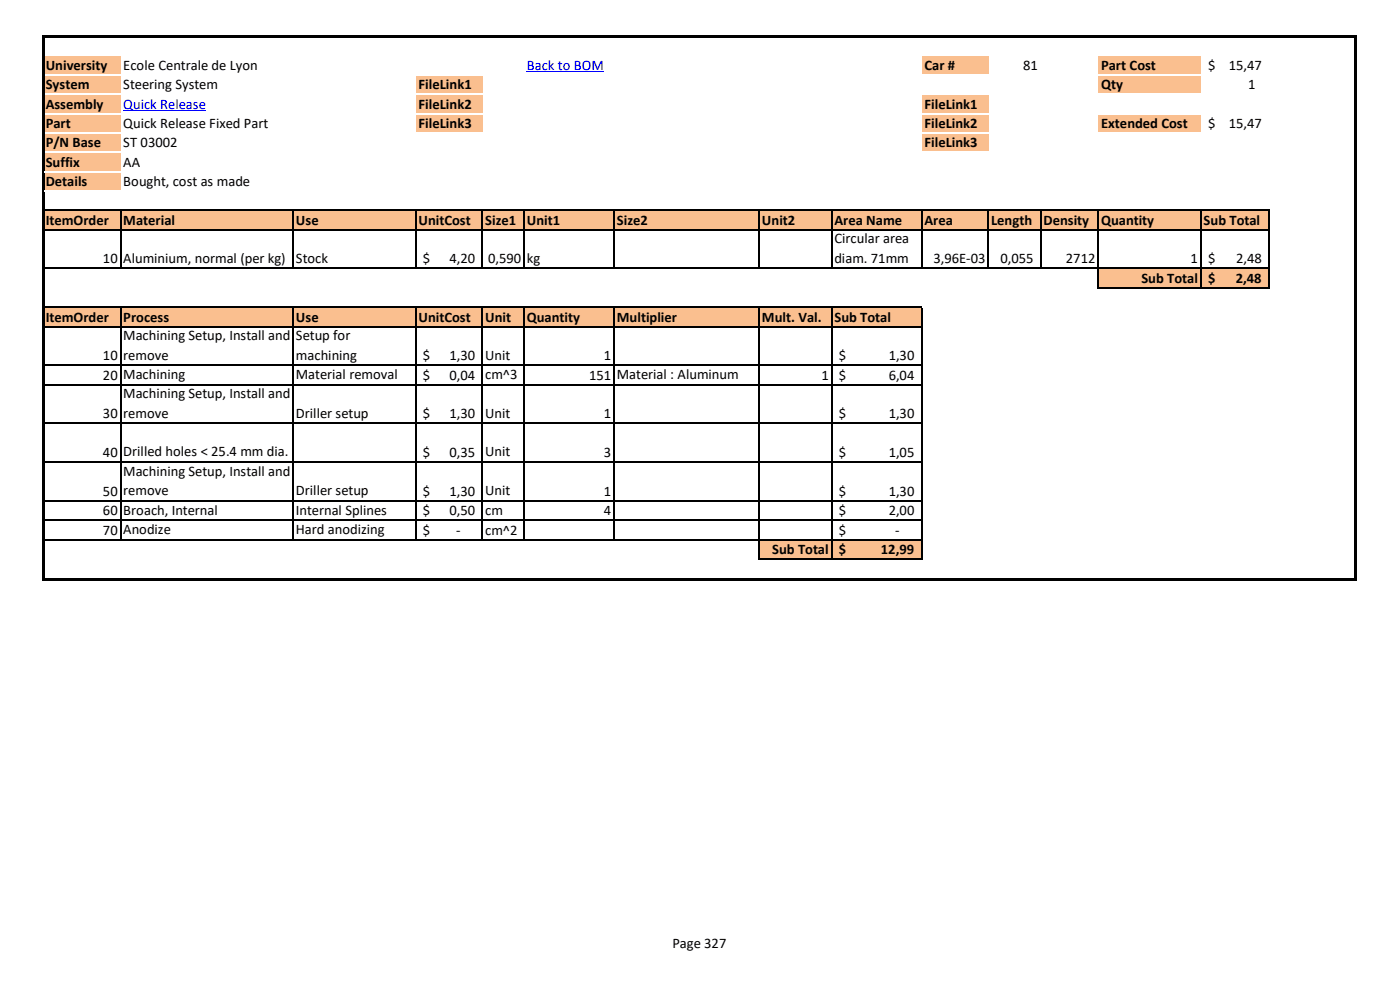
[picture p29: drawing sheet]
<svg xmlns="http://www.w3.org/2000/svg" width="297mm" height="210mm" viewBox="0 0 297 210" stroke-linecap="round" stroke-linejoin="round" font-family="sans-serif">
<defs><g id="words">
<g font-size="3.1">
<text x="9.7" y="14.8">University</text>
<text x="26.2" y="14.8">Ecole Centrale de Lyon</text>
<text x="196.1" y="14.8">Car #</text>
<text x="217.1" y="14.8">81</text>
<text x="233.6" y="14.8">Part Cost</text>
<text x="256.3" y="14.8">$</text>
<text x="260.7" y="14.8">15,47</text>
<text x="9.7" y="18.9">System</text>
<text x="9.7" y="23">Assembly</text>
<text x="26.2" y="18.9">Steering System</text>
<text x="88.8" y="18.9">FileLink1</text>
<text x="88.8" y="23">FileLink2</text>
<text x="196.1" y="23">FileLink1</text>
<text x="233.6" y="18.9">Qty</text>
<text x="264.8" y="18.9">1</text>
<text x="9.7" y="27.1">Part</text>
<text x="26.2" y="27.1">Quick Release Fixed Part</text>
<text x="88.8" y="27.1">FileLink3</text>
<text x="196.1" y="27.1">FileLink2</text>
<text x="233.6" y="27.1">Extended Cost</text>
<text x="256.3" y="27.1">$</text>
<text x="260.7" y="27.1">15,47</text>
<text x="9.7" y="31.2">P/N Base</text>
<text x="9.7" y="35.4">Suffix</text>
<text x="26.2" y="31.2">ST 03002</text>
<text x="26.2" y="35.4">AA</text>
<text x="196.1" y="31.2">FileLink3</text>
<text x="9.7" y="39.5">Details</text>
<text x="26.2" y="39.5">Bought, cost as made</text>
<text x="9.7" y="47.7">ItemOrder</text>
<text x="26.2" y="47.7">Material</text>
<text x="62.8" y="47.7">Use</text>
<text x="88.8" y="47.7">UnitCost</text>
<text x="102.9" y="47.7">Size1</text>
<text x="111.8" y="47.7">Unit1</text>
<text x="130.9" y="47.7">Size2</text>
<text x="161.7" y="47.7">Unit2</text>
<text x="177" y="47.7">Area Name</text>
<text x="196.1" y="47.7">Area</text>
<text x="210.3" y="47.7">Length</text>
<text x="221.4" y="47.7">Density</text>
<text x="233.6" y="47.7">Quantity</text>
<text x="255.3" y="47.7">Sub Total</text>
<text x="177" y="51.7">Circular area</text>
<text x="21.8" y="55.9">10</text>
<text x="26.2" y="55.8">Aluminium, normal (per kg)</text>
<text x="62.8" y="55.8">Stock</text>
<text x="89.7" y="55.9">$</text>
<text x="95.4" y="55.9">4,20</text>
<text x="103.6" y="55.9">0,590</text>
<text x="111.8" y="55.9">kg</text>
<text x="177" y="55.8">diam. 71mm</text>
<text x="198" y="55.9">3,96E-03</text>
<text x="212.2" y="55.9">0,055</text>
<text x="226.1" y="55.9">2712</text>
<text x="242.1" y="60">Sub Total</text>
<text x="252.6" y="55.9">1</text>
<text x="256.3" y="55.9">$</text>
<text x="256.3" y="60">$</text>
<text x="262.2" y="60">2,48</text>
<text x="262.2" y="55.9">2,48</text>
<text x="9.7" y="68.2">ItemOrder</text>
<text x="26.2" y="68.2">Process</text>
<text x="62.8" y="68.2">Use</text>
<text x="88.8" y="68.2">UnitCost</text>
<text x="102.9" y="68.2">Unit</text>
<text x="111.8" y="68.2">Quantity</text>
<text x="130.9" y="68.2">Multiplier</text>
<text x="161.7" y="68.2">Mult. Val.</text>
<text x="177" y="68.2">Sub Total</text>
<text x="21.8" y="76.4">10</text>
<text x="26.2" y="72.2">Machining Setup, Install and</text>
<text x="26.2" y="76.3">remove</text>
<text x="62.8" y="72.2">Setup for</text>
<text x="62.8" y="76.3">machining</text>
<text x="89.7" y="76.4">$</text>
<text x="95.4" y="76.4">1,30</text>
<text x="102.9" y="76.3">Unit</text>
<text x="128.1" y="76.4">1</text>
<text x="178" y="76.4">$</text>
<text x="188.5" y="76.4">1,30</text>
<text x="21.8" y="80.5">20</text>
<text x="26.2" y="80.4">Machining</text>
<text x="62.8" y="80.4">Material removal</text>
<text x="89.7" y="80.5">$</text>
<text x="95.4" y="80.5">0,04</text>
<text x="102.9" y="80.4">cm^3</text>
<text x="125" y="80.5">151</text>
<text x="130.9" y="80.4">Material : Aluminum</text>
<text x="174.3" y="80.5">1</text>
<text x="178" y="80.5">$</text>
<text x="188.5" y="80.5">6,04</text>
<text x="21.8" y="88.7">30</text>
<text x="26.2" y="84.5">Machining Setup, Install and</text>
<text x="26.2" y="88.6">remove</text>
<text x="62.8" y="88.6">Driller setup</text>
<text x="89.7" y="88.7">$</text>
<text x="95.4" y="88.7">1,30</text>
<text x="102.9" y="88.6">Unit</text>
<text x="128.1" y="88.7">1</text>
<text x="178" y="88.7">$</text>
<text x="188.5" y="88.7">1,30</text>
<text x="21.8" y="97">40</text>
<text x="26.2" y="96.8">Drilled holes &lt; 25.4 mm dia.</text>
<text x="26.2" y="100.9">Machining Setup, Install and</text>
<text x="89.7" y="97">$</text>
<text x="95.4" y="97">0,35</text>
<text x="102.9" y="96.8">Unit</text>
<text x="128.1" y="97">3</text>
<text x="178" y="97">$</text>
<text x="188.5" y="97">1,05</text>
<text x="21.8" y="105.2">50</text>
<text x="26.2" y="105">remove</text>
<text x="62.8" y="105">Driller setup</text>
<text x="89.7" y="105.2">$</text>
<text x="95.4" y="105.2">1,30</text>
<text x="102.9" y="105">Unit</text>
<text x="128.1" y="105.2">1</text>
<text x="178" y="105.2">$</text>
<text x="188.5" y="105.2">1,30</text>
<text x="21.8" y="109.3">60</text>
<text x="21.8" y="113.4">70</text>
<text x="26.2" y="109.3">Broach, Internal</text>
<text x="26.2" y="113.3">Anodize</text>
<text x="62.8" y="109.3">Internal Splines</text>
<text x="62.8" y="113.3">Hard anodizing</text>
<text x="89.7" y="109.3">$</text>
<text x="89.7" y="113.4">$</text>
<text x="95.4" y="109.3">0,50</text>
<text x="96.7" y="113.4">-</text>
<text x="102.9" y="109.3">cm</text>
<text x="102.9" y="113.4">cm^2</text>
<text x="128.1" y="109.3">4</text>
<text x="178" y="109.3">$</text>
<text x="178" y="113.4">$</text>
<text x="188.5" y="109.3">2,00</text>
<text x="189.9" y="113.4">-</text>
<text x="163.8" y="117.5">Sub Total</text>
<text x="178" y="117.5">$</text>
<text x="186.9" y="117.5">12,99</text>
<text x="142.6" y="201">Page 327</text>
</g>
<g font-size="3.1" fill="#00f">
<text x="111.8" y="14.8">Back to BOM</text>
<text x="26.2" y="23">Quick Release</text>
</g>
</g></defs>
<g fill="#fabf8f">
<path d="M9.2 11.8h16.4v4.1h-16.4z" fill-rule="evenodd"/>
<path d="M195.5 11.8h14.2v4.1h-14.2z" fill-rule="evenodd"/>
<path d="M233 11.8h21.8v4.1h-21.8z" fill-rule="evenodd"/>
<path d="M9.2 15.9h16.4v4.1h-16.4z" fill-rule="evenodd"/>
<path d="M88.2 15.9h14.2v4.1h-14.2z" fill-rule="evenodd"/>
<path d="M233 15.9h21.8v4.1h-21.8z" fill-rule="evenodd"/>
<path d="M9.2 20h16.4v8.2h-16.4z" fill-rule="evenodd"/>
<path d="M88.2 20h14.2v8.2h-14.2z" fill-rule="evenodd"/>
<path d="M195.5 20h14.2v8.2h-14.2z" fill-rule="evenodd"/>
<path d="M233 24.1h21.8v4.1h-21.8z" fill-rule="evenodd"/>
<path d="M9.2 28.2h16.4v4.1h-16.4z" fill-rule="evenodd"/>
<path d="M195.5 28.2h14.2v4.1h-14.2z" fill-rule="evenodd"/>
<path d="M9.2 32.3h16.4v8.3h-16.4z" fill-rule="evenodd"/>
<path d="M9.2 44.6h260.1v4.2h-260.1z" fill-rule="evenodd"/>
<path d="M233 56.9h36.3v4.2h-36.3z" fill-rule="evenodd"/>
<path d="M9.2 65.2h186.4v4.1h-186.4z" fill-rule="evenodd"/>
<path d="M161.1 114.5h34.5v4.1h-34.5z" fill-rule="evenodd"/>
</g>
<path d="M111.8 15.3h16.3M26.2 23.5h17.5" fill="none" stroke="#00f" stroke-width=".21"/>
<g fill="#fff">
<path d="M9.4 11.6h16.2v.3h-16.2z" fill-rule="evenodd"/>
<path d="M195.5 11.6h14.2v.3h-14.2z" fill-rule="evenodd"/>
<path d="M9.4 15.7h16.2v.3h-16.2z" fill-rule="evenodd"/>
<path d="M88.2 15.7h14.2v.3h-14.2z" fill-rule="evenodd"/>
<path d="M195.5 15.7h14.2v.3h-14.2z" fill-rule="evenodd"/>
<path d="M9.4 19.9h16.2v.2h-16.2z" fill-rule="evenodd"/>
<path d="M88.2 19.9h14.2v.2h-14.2z" fill-rule="evenodd"/>
<path d="M195.5 19.9h14.2v.2h-14.2z" fill-rule="evenodd"/>
<path d="M9.4 24h16.2v.2h-16.2z" fill-rule="evenodd"/>
<path d="M88.2 24h14.2v.2h-14.2z" fill-rule="evenodd"/>
<path d="M195.5 24h14.2v.2h-14.2z" fill-rule="evenodd"/>
<path d="M9.4 28.1h16.2v.2h-16.2z" fill-rule="evenodd"/>
<path d="M88.2 28.1h14.2v.2h-14.2z" fill-rule="evenodd"/>
<path d="M195.5 28.1h14.2v.2h-14.2z" fill-rule="evenodd"/>
<path d="M9.4 32.2h16.2v.2h-16.2z" fill-rule="evenodd"/>
</g>
<g fill="none" stroke="#000" stroke-width=".25">
<path d="M25.6 44.8v12.3M62.2 44.8v12.3M88.2 44.8v12.3M102.3 44.8v12.3M111.2 44.8v12.3M130.3 44.8v12.3M161.1 44.8v12.3M176.4 44.8v12.3M195.5 44.8v12.3M209.7 44.8v12.3M220.8 44.8v12.3M233 44.8v16.4"/>
<path d="M254.8 44.8v16.4M269.2 44.8v16.4M25.6 65.3v49.3M62.2 65.3v49.3M88.2 65.3v49.3M102.3 65.3v49.3M111.2 65.3v49.3M130.3 65.3v49.3M161.1 65.3v53.4M176.4 65.3v53.4M195.5 65.3v53.4"/>
</g>
<g fill="#000">
<path d="M9.4 7.4h278.5v.6h-278.5z" fill-rule="evenodd"/>
<path d="M8.8 7.4h.6v115.7h-.6z" fill-rule="evenodd"/>
<path d="M287.4 8h.5v115.1h-.5z" fill-rule="evenodd"/>
</g>
<g fill="#fff">
<path d="M233 11.6h21.8v.3h-21.8z" fill-rule="evenodd"/>
<path d="M233 15.7h21.8v.3h-21.8z" fill-rule="evenodd"/>
<path d="M233 19.9h21.8v.2h-21.8z" fill-rule="evenodd"/>
<path d="M233 24h21.8v.2h-21.8z" fill-rule="evenodd"/>
<path d="M233 28.1h21.8v.2h-21.8z" fill-rule="evenodd"/>
<path d="M195.5 32.2h14.2v.2h-14.2z" fill-rule="evenodd"/>
<path d="M9.4 36.3h16.2v.2h-16.2z" fill-rule="evenodd"/>
<path d="M9.4 40.4h16.2v.2h-16.2z" fill-rule="evenodd"/>
</g>
<g fill="none" stroke="#000" stroke-width=".25">
<path d="M9.4 44.6h260M9.4 48.7h260M9.4 56.9h260M9.4 69.3h186.2M9.4 77.5h186.2M233.1 61.1h36.3M9.4 81.6h186.2M9.4 89.8h186.2M9.4 98h186.2M9.4 106.2h186.2M9.4 110.3h186.2M9.4 114.5h186.2"/>
<path d="M161.2 118.6h34.4"/>
</g>
<path d="M9.4 65.2h186.2" fill="none" stroke="#000" stroke-width=".26"/>
<path d="M9.4 122.6h278.5v.5h-278.5z" fill-rule="evenodd" fill="#000"/>
<use href="#words"/>
</svg>
